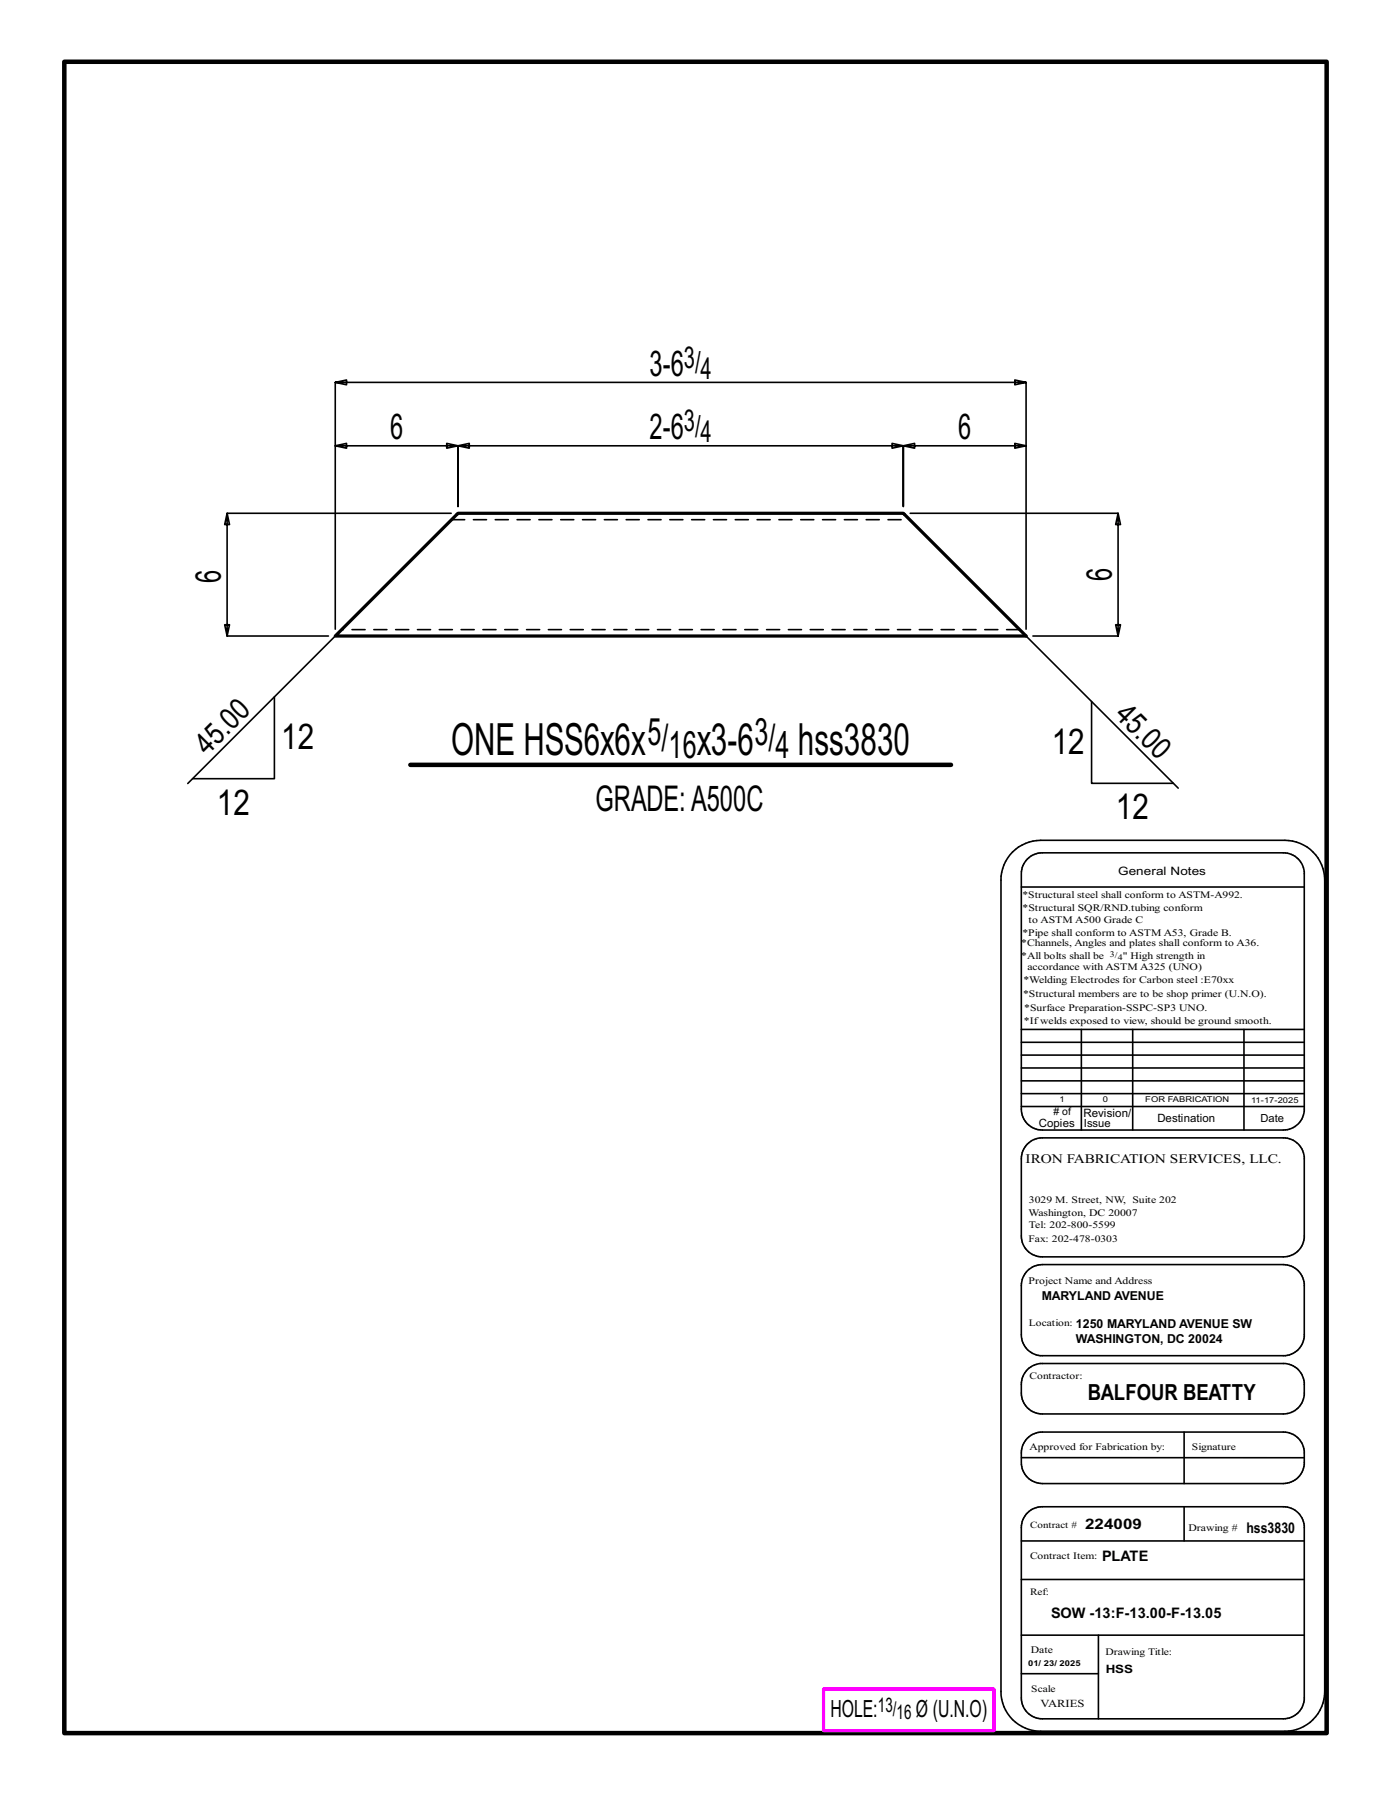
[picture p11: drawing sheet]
<svg xmlns="http://www.w3.org/2000/svg" width="216mm" height="279mm" viewBox="0 0 216 279" stroke-linecap="round" stroke-linejoin="round" font-family="sans-serif">
<defs><g id="words">
<g font-size="6.9">
<text x="70" y="117.2">ONE HSS6x6x</text>
<text x="108.1" y="117.2">x3-6</text>
<text x="123.8" y="117.2">hss3830</text>
</g>
<g font-size="5.9">
<text x="100.5" y="115.6">5/</text>
<text x="103.8" y="117.7">16</text>
<text x="117.1" y="115.6">3/</text>
<text x="120.4" y="117.7">4</text>
</g>
<g font-size="5.5">
<text x="100.8" y="58.4">3-6</text>
<text x="60.5" y="68.2">6</text>
<text x="100.8" y="68.2">2-6</text>
<text x="148.7" y="68.2">6</text>
<text x="34.3" y="90.5" transform="rotate(-90 34.3 90.5)">6</text>
<text x="172.5" y="90.2" transform="rotate(-90 172.5 90.2)">6</text>
<text x="43.6" y="116.3">12</text>
<text x="163.2" y="117">12</text>
<text x="92.4" y="125.9">GRADE:A500C</text>
<text x="33.7" y="126.5">12</text>
<text x="173.2" y="127.2">12</text>
</g>
<g font-size="4.7">
<text x="106.1" y="57.1">3/</text>
<text x="108.7" y="58.8">4</text>
<text x="106.1" y="67">3/</text>
<text x="108.7" y="68.6">4</text>
<text x="172.9" y="111.2" transform="rotate(45 172.9 111.2)">45.0</text>
<text x="32.2" y="117.4" transform="rotate(-45 32.2 117.4)">45.0</text>
</g>
<g font-size="3.7">
<text x="128.9" y="266.6">HOLE:</text>
<text x="142.2" y="266.6">Ø (U.N.O)</text>
</g>
<text font-size="3.4" x="168.8" y="217.4">BALFOUR BEATTY</text>
<g font-size="3.1">
<text x="136.3" y="265.8">13/</text>
<text x="139.2" y="266.9">16</text>
</g>
<g font-size="2.3">
<text x="168.4" y="237.3">224009</text>
<text x="193.5" y="238">hss3830</text>
<text x="171" y="242.3">PLATE</text>
<text x="163.1" y="251.2">SOW -13:F-13.00-F-13.05</text>
</g>
<text font-size="2" x="159.2" y="180.5">IRON FABRICATION SERVICES, LLC.</text>
<g font-size="1.9">
<text x="161.7" y="201.8">MARYLAND AVENUE</text>
<text x="167" y="208.5">WASHINGTON, DC 20024</text>
<text x="167" y="206.1">1250 MARYLAND AVENUE SW</text>
</g>
<g font-size="1.8">
<text x="173.6" y="135.8">General Notes</text>
<text x="168.2" y="173.3">Revision/</text>
<text x="161.2" y="174.9">Copies</text>
<text x="179.6" y="174.2">Destination</text>
<text x="171.6" y="259.7">HSS</text>
</g>
<g font-size="1.7">
<text x="168.2" y="174.9">Issue</text>
<text x="195.7" y="174.2">Date</text>
<text x="161.5" y="265">VARIES</text>
</g>
<g font-size="1.6">
<text x="158.7" y="141.5">*Structural SQR/RND.tubing conform</text>
<text x="159.7" y="143.3">to ASTM A500 Grade C</text>
<text x="158.5" y="146.9">*Channels, Angles and plates shall conform to A36.</text>
<text x="158.5" y="148.8">*All bolts shall be</text>
<text x="158.7" y="145.2">*Pipe shall conform to ASTM A53, Grade B.</text>
<text x="174.3" y="148.8">&quot; High strength in</text>
<text x="158.8" y="154.8">*Structural members are to be shop primer (U.N.O).</text>
<text x="158.9" y="152.7">*Welding Electrodes for Carbon steel :E70xx</text>
<text x="159.5" y="150.6">accordance with ASTM A325 (UNO)</text>
<text x="158.9" y="158.9">*Ifwelds exposed to view, should be ground smooth.</text>
<text x="159" y="157">*Surface Preparation-SSPC-SP3 UNO.</text>
<text x="163.5" y="173.1"># of</text>
<text x="159.7" y="188.7">Washington, DC 20007</text>
<text x="159.7" y="190.6">Tel: 202-800-5599</text>
<text x="159.7" y="186.8">3029 M. Street, NW, Suite 202</text>
<text x="159.7" y="199.3">Project Name and Address</text>
<text x="159.8" y="225.1">Approved for Fabrication by:</text>
<text x="184.5" y="237.6">Drawing #</text>
<text x="160" y="256.6">Date</text>
</g>
<g font-size="1.5">
<text x="158.7" y="139.4">*Structural steel shall conform to ASTM-A992.</text>
<text x="159.7" y="192.7">Fax: 202-478-0303</text>
<text x="159.7" y="205.8">Location:</text>
<text x="159.8" y="214">Contractor:</text>
<text x="185" y="225.1">Signature</text>
<text x="159.9" y="237.1">Contract #</text>
<text x="159.9" y="241.9">Contract Item:</text>
<text x="159.9" y="247.6">Ref:</text>
<text x="171.6" y="256.9">Drawing Title:</text>
<text x="160.1" y="262.7">Scale</text>
</g>
<g font-size="1.3">
<text x="172.3" y="148.5">3/</text>
<text x="173.5" y="149">4</text>
</g>
<g font-size="1.2">
<text x="164.5" y="171.1">1</text>
<text x="171.2" y="171.1">0</text>
<text x="177.8" y="171.1">FOR FABRICATION</text>
<text x="194.2" y="171.2">11-17-2025</text>
<text x="159.6" y="258.7">01/ 23/ 2025</text>
</g>
</g></defs>
<g fill="none" stroke="#000" stroke-width=".25">
<path d="M52 69.2v-9.8l1.8 .3v-.7l-1.8 .4h107.3l-1.8 .3v-.7l1.8 .4v9.8M70 79.7h-34.7l-.4 1.7h.7l-.3-1.7v19l-.4-1.7h.7l-.3 1.7h15.7M141.3 79.7h32.2l-.3 1.7h.7l-.4-1.7v19l-.3-1.7h.7l-.4 1.7h-13.2M52 97.7v-28.5l1.8 .4v-.8l-1.8 .4h19.1l-1.8 .4v-.8l1.8 .4v9.4v-9.4l1.7 .4v-.8l-1.7 .4h69.1l-1.7 .4v-.8l1.7 .4v9.4v-9.4l1.8 .4v-.8l-1.8 .4h19.1l-1.8 .4v-.8l1.8 .4v28.5M52 98.7l-22.9 22.9M159.3 98.7l23.6 23.6M42.6 108.2v12.7h-12.7M169.4 108.9v12.7h12.7M157.2 132.3a6.3 6.3 0 0 1 4.3-1.9h37.9a6.2 6.2 0 0 1 6.2 6.2v126a6.2 6.2 0 0 1-6.2 6.1h-37.9a6.1 6.1 0 0 1-6.1-6.1v-126a6.1 6.1 0 0 1 1.8-4.3zM158.5 137.7h43.9M159.5 133.3a3.3 3.3 0 0 1 2.3-.9h37.4a3.3 3.3 0 0 1 3.2 2.9v37.2a3.2 3.2 0 0 1-3.2 2.9h-37.4a3.2 3.2 0 0 1-3.3-3.2v-36.6a3.2 3.2 0 0 1 1-2.3zM158.5 159.8h43.9"/>
<path d="M167.8 159.8v15.6M175.8 159.8v15.6M193.1 159.8v15.6M158.5 165.8h43.9M158.5 167.8h43.9M158.5 163.8h43.9M158.5 161.8h43.9M158.5 171.8h43.9M158.5 169.8h43.9M159.5 177.6a3.3 3.3 0 0 1 2.3-1h37.4a3.3 3.3 0 0 1 3.2 3v12.6a3.3 3.3 0 0 1-3.2 2.9h-37.4a3.2 3.2 0 0 1-3.3-3.2v-12a3.2 3.2 0 0 1 1-2.3zM159.5 197.2l1-.7 1.3-.2h37.4a3.3 3.3 0 0 1 3.2 2.9v8.3a3.2 3.2 0 0 1-2.9 2.9h-38.1a3.3 3.3 0 0 1-2.9-3.2v-8l.3-.9zM159.5 212.6l.7-.6 1.2-.4h37.8a3.2 3.2 0 0 1 3.2 3v2a3.3 3.3 0 0 1-3.2 2.9h-37.4a3.2 3.2 0 0 1-3.3-3.3v-1.3a3.3 3.3 0 0 1 1-2.3z"/>
<path d="M158.5 239.2h43.9M158.5 226.3h43.9M159.5 234.8a3.3 3.3 0 0 1 2.3-.9h37.4a3.3 3.3 0 0 1 3.2 2.9v27.1a3.3 3.3 0 0 1-3.2 2.9h-37.4a3.2 3.2 0 0 1-3.3-3.2v-26.5a3.2 3.2 0 0 1 1-2.3zM159.5 223.2a3.3 3.3 0 0 1 2.3-.9h37.4a3.3 3.3 0 0 1 3.2 2.9v2.1a3.3 3.3 0 0 1-3.2 3h-37.4a3.3 3.3 0 0 1-3.3-3.3v-1.5a3.2 3.2 0 0 1 1-2.3zM183.8 222.3v8M183.8 233.9v5.3M158.5 245.2h43.9M158.5 259.8h12M158.5 253.8h43.9M170.5 253.8v13"/>
</g>
<path d="M10 9.6h195.9v259.4h-195.9zM63.7 118.7h83.9" fill="none" stroke="#000" stroke-width=".7"/>
<path d="M127.8 262.2h26.5v6.4h-26.5z" fill="none" stroke="#f0f" stroke-width=".5"/>
<path d="M71.1 79.7h69.1l19.1 19h-107.3z" fill="none" stroke="#000" stroke-width=".5"/>
<path d="M70.1 80.7h71.1M158.3 97.7h-105.3" fill="none" stroke="#000" stroke-width=".25" stroke-dasharray="2 1.4"/>
<use href="#words"/>
</svg>
